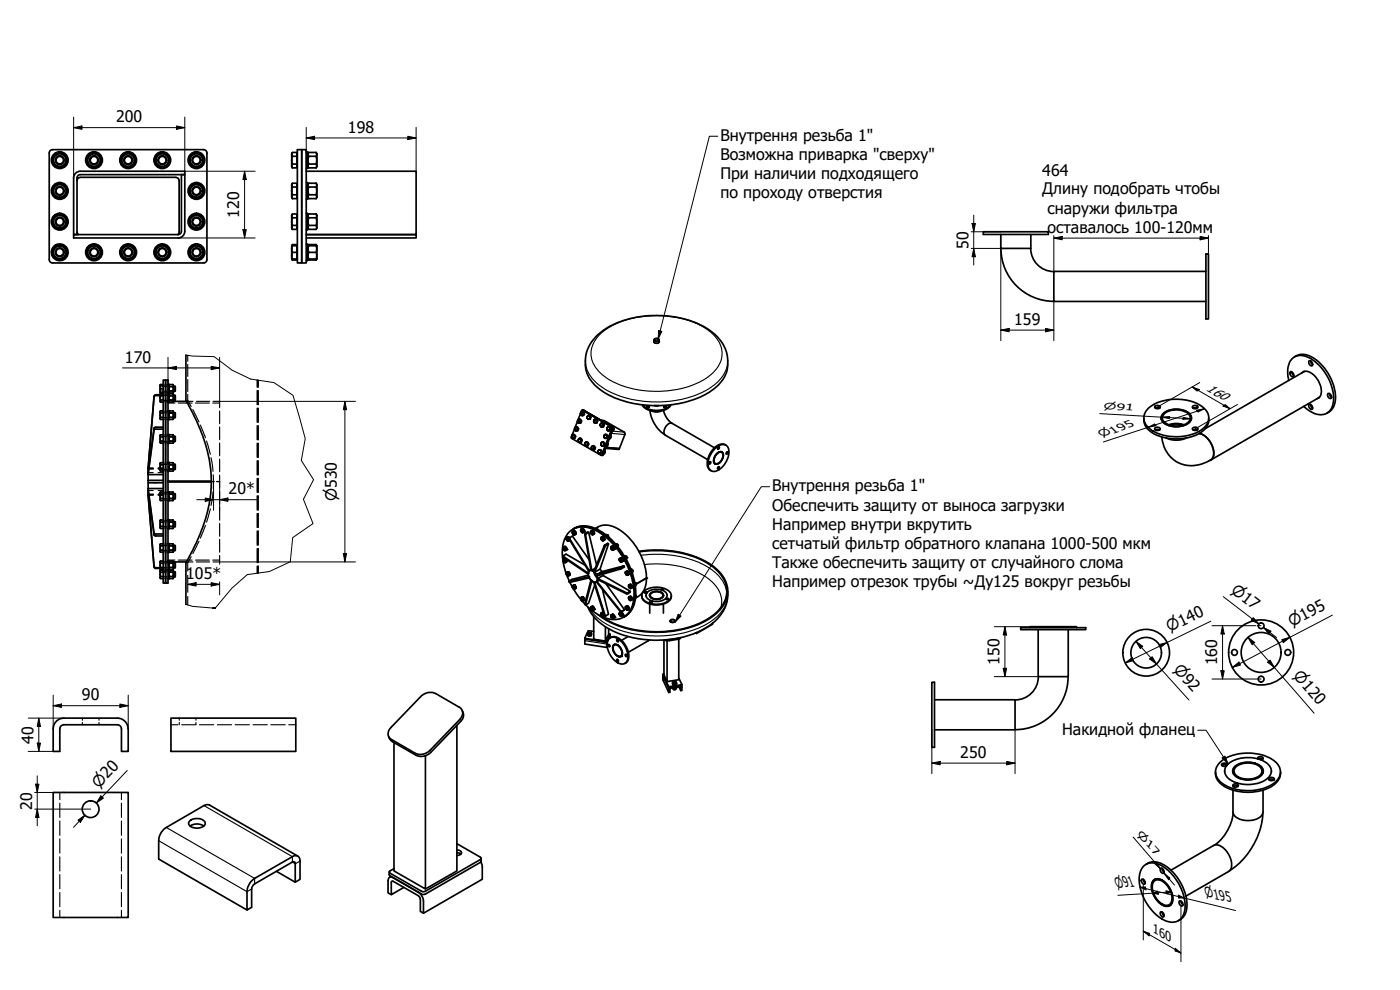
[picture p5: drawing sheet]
<svg xmlns="http://www.w3.org/2000/svg" width="420mm" height="297mm" viewBox="0 0 420 297" stroke-linecap="round" stroke-linejoin="round" font-family="sans-serif">
<defs><g id="words">
<g font-size="4.8">
<text x="34.8" y="36.7">200</text>
<text x="104.4" y="39.8">198</text>
<text x="216.2" y="42.2">Внутрення резьба 1&quot;</text>
<text x="216.2" y="48">Возможна приварка &quot;сверху&quot;</text>
<text x="216.2" y="53.7">При наличии подходящего</text>
<text x="312.8" y="52.8">464</text>
<text x="216.2" y="59.5">по проходу отверстия</text>
<text x="312.8" y="58.3">Длину подобрать чтобы</text>
<text x="71.8" y="65.3" transform="rotate(-90 71.8 65.3)">120</text>
<text x="314.3" y="64.1">снаружи фильтра</text>
<text x="314.3" y="69.8">оставалось 100-120мм</text>
<text x="290.6" y="74.7" transform="rotate(-90 290.6 74.7)">50</text>
<text x="304.4" y="97.4">159</text>
<text x="37.5" y="108.8">170</text>
<text x="68.6" y="148.3">20*</text>
<text x="231.7" y="147.4">Внутрення резьба 1&quot;</text>
<text x="231.7" y="153.2">Обеспечить защиту от выноса загрузки</text>
<text x="231.7" y="158.9">Например внутри вкрутить</text>
<text x="231.7" y="164.7">сетчатый фильтр обратного клапана 1000-500 мкм</text>
<text x="55.9" y="173.7">105*</text>
<text x="231.7" y="170.5">Также обеспечить защиту от случайного слома</text>
<text x="231.7" y="176.2">Например отрезок трубы ~Ду125 вокруг резьбы</text>
<text x="300" y="199.5" transform="rotate(-90 300 199.5)">150</text>
<text x="365.3" y="199.7" transform="rotate(-90 365.3 199.7)">160</text>
<text x="24.6" y="210.1">90</text>
<text x="318.7" y="220.5">Накидной фланец</text>
<text x="10.1" y="223.1" transform="rotate(-90 10.1 223.1)">40</text>
<text x="288.2" y="227.4">250</text>
<text x="9.6" y="242.9" transform="rotate(-90 9.6 242.9)">20</text>
</g>
<g font-size="4.6">
<text x="101.1" y="150.4" transform="rotate(-90 101.1 150.4)">⌀530</text>
<text x="369.2" y="177.6" transform="rotate(38 369.2 177.6)">⌀17</text>
<text x="351" y="189.7" transform="rotate(-26 351 189.7)">⌀140</text>
<text x="387.6" y="188.2" transform="rotate(-28 387.6 188.2)">⌀195</text>
<text x="352" y="201.1" transform="rotate(48 352 201.1)">⌀92</text>
<text x="387.9" y="202.9" transform="rotate(49 387.9 202.9)">⌀120</text>
<text x="29.6" y="236.7" transform="rotate(-47 29.6 236.7)">⌀20</text>
</g>
<text font-size="4.4" x="335.2" y="266.4" transform="rotate(-4 335.2 266.4)">⌀91</text>
<text font-size="4.2" x="361.8" y="268.9" transform="rotate(14 361.8 268.9)">⌀195</text>
<g font-size="3.9">
<text x="361.8" y="117.1" transform="rotate(30 361.8 117.1)">160</text>
<text x="346" y="279.8" transform="rotate(30 346 279.8)">160</text>
</g>
<g font-size="3.4">
<text x="336.3" y="129.3" transform="rotate(-18 336.3 129.3)">9</text>
<text x="338.6" y="128.6" transform="rotate(-18 338.6 128.6)">5</text>
</g>
<text font-size="3.2" x="330.6" y="131.2" transform="rotate(-18 330.6 131.2)">⌀ 1</text>
<text font-size="3" x="345.4" y="255.2" transform="rotate(49 345.4 255.2)">7</text>
<text font-size="2.9" x="341.3" y="250.4" transform="rotate(49 341.3 250.4)">⌀ 1</text>
<text font-size="2.8" x="337.6" y="123.1" transform="rotate(3 337.6 123.1)">1</text>
<text font-size="2.6" x="331" y="122.8" transform="rotate(3 331 122.8)">⌀ 9</text>
</g></defs>
<!-- layer: Visible Narrow (ISO) -->
<g fill="none" stroke="#000" stroke-width=".34">
<path d="M175.7 108.3a10.8 10.8 0 0 0 6.2 8.7 33.1 33.1 0 0 0 31.1-.6 10.1 10.1 0 0 0 5.4-8.1M180 100.3a25.4 25.4 0 0 1 17.4-5.6 24.5 24.5 0 0 1 16.7 5.7 7.5 7.5 0 0 1-.5 11.8 25.8 25.8 0 0 1-17.9 5.2 23.1 23.1 0 0 1-16.2-6.2 7.4 7.4 0 0 1 .5-10.9zM196.3 102.3a.67 .67 0 0 0 .2 .8 .67 .67 0 0 0 .9-.1l.5-.3-.1-.4M174.8 123.1h.5M180.6 136.4l.4 .1M183.5 130l4 .4M183.6 128.1l.4 .1M183.7 128.5h.4M183.8 129.4l3.5 .3M169.1 166.9v.3M170.8 174.4l.1 .3M170.9 161.6l-.1 .2"/>
<path d="M175.5 160.4l.2 .1M175.6 160.1l.3 .1M181.4 163.7l.2 .3M181.6 163.5l.2 .2M186.1 170.4l.2 .3M186.5 170.3l.1 .2M188 177.9v.3M188.4 177.9v.3M192.3 166.6a30.9 30.9 0 0 1 21.4 4.4 9.8 9.8 0 0 1 4.4 6.9M193.4 169.4a27.3 27.3 0 0 1 19.7 4.7 8 8 0 0 1 3.3 8.2M218.4 178.5a11 11 0 0 1-6.6 8.9 33.2 33.2 0 0 1-30.6-.6l-2.3-1.7-2.1-2.6M175.5 181.1l.2 .3"/>
<path d="M175.5 192.2l6.6 1 .1-.2M175.7 191.5v.3M181.4 184.6h.2M181.9 192.5v.2M182.2 192.4v.2M182.2 192.4v.3M183 190.8v.3M183.1 190.4v.2M183.1 191l-.1 .2M186.3 183.3l-.2 .2M186.6 183.4l-.1 .2M199.8 192v.1"/>
<path d="M200.8 191.9l.1 .3M203.5 191.5v.3M198.9 203l1.8 3.7h.3M199 202.4v.2M200.6 205.9v.2M200.9 206v.2M201.3 206.2v.3M204.1 205.8v.3M204.3 206.1h.3M204.4 205.5v.2M47.6 252.3l26.5 15.2 1.4-.8M49.9 248.3l26.5 15.3v1.6"/>
<path d="M61.2 241.7l26.6 15.3v1.6l.8 .6 1.4-.9"/>
</g>
<!-- layer: Visible (ISO) -->
<g fill="none" stroke="#000" stroke-width=".51">
<path d="M14.8 45.9v32a.99 .99 0 0 0 1 1h45.3M15.9 56.2l-.2 .9 .2 1.2M15.9 47l-.2 .8 .2 1.3M16 56.1l1.9-1.1 2 1.1v2.3l-2 1.2-1.9-1.2zM16 46.9l1.9-1.2 2 1.2v2.3l-2 1.2-1.9-1.2zM16 58.5l.6 .6 1.2 .4M16 49.3l.6 .6 1.2 .4M17.8 55l-.8 .2-1 .9M17.8 45.8l-.8 .2-1 .8M18 55l1.2 .4 .6 .7M18 45.8l1.2 .4 .6 .6M19.8 58.5l-.9 .8-.9 .2"/>
<path d="M19.8 49.3l-.9 .8-.9 .2M19.9 56.2l.3 1.3-.3 .8M19.9 47l.3 1.3-.3 .8M22.1 53.4v17h1v-17M24.1 53.2a.99 .99 0 0 0-1 1M24.1 51.4a2.01 2.01 0 0 0-2 2M24.1 52.4a.99 .99 0 0 0-1 1M24.1 51.4h31.4v1h-31.4M24.1 53.2h28.7M26.2 47l-.2 .8 .2 1.3M26.2 46.9l2-1.2 2 1.2v2.3l-2 1.2-2-1.2zM26.3 49.3l.6 .6 1.2 .4"/>
<path d="M28.1 45.8l-.8 .2-1 .8M28.3 45.8l1.2 .4 .6 .6M30.1 49.3l-.9 .8-.9 .2M30.2 47l.3 1.3-.3 .8M36.4 47l-.2 .8 .2 1.3M36.4 46.9l2-1.2 2 1.2v2.3l-2 1.2-2-1.2zM36.6 49.3l.5 .6 1.3 .4M38.4 45.8l-.9 .2-.9 .8M38.6 45.8l1.2 .4 .6 .6M40.4 49.3l-1 .8-.8 .2M40.5 47l.2 1.3-.2 .8M46.7 47l-.3 .8 .3 1.3"/>
<path d="M46.7 46.9l2-1.2 2 1.2v2.3l-2 1.2-2-1.2zM46.8 49.3l.6 .6 1.2 .4M48.6 45.8l-.8 .2-1 .8M48.8 45.8l1.2 .4 .6 .6M50.6 49.3l-1 .8-.8 .2M50.7 47l.3 1.3-.3 .8M52.8 53.2a.99 .99 0 0 1 1 1v15.3l-.5 .9M56.9 47l-.2 .8 .2 1.3M56.9 56.2l-.2 .9 .2 1.2M56.9 46.9l2-1.2 2.1 1.2v2.3l-2.1 1.2-2-1.2zM56.9 56.1l2-1.1 2.1 1.1v2.3l-2.1 1.2-2-1.2zM57 49.3l.6 .6 1.2 .4"/>
<path d="M57 58.5l.6 .6 1.2 .4M58.8 45.8l-.8 .2-1 .8M58.8 55l-.8 .2-1 .9M59.1 45.8l1.2 .4 .6 .6M59.1 55l1.2 .4 .6 .7M60.9 49.3l-1 .8-.8 .2M60.9 58.5l-1 .8-.8 .2M61 47l.2 1.3-.2 .8M61 56.2l.2 1.3-.2 .8M61.1 44.9a.99 .99 0 0 1 1 1M61.1 44.9h-45.3a.99 .99 0 0 0-1 1M62.1 45.9v32a.99 .99 0 0 1-1 1"/>
<path d="M87.8 56.1l-.3 1.2 .3 1.1M87.8 58.4l-.3 .6 .3 .6M87.8 55l-.3 .5 .3 .6M87.8 56.1h1.3v-1.1h-1.3l-.3 .3v4l.3 .3M87.8 46.9l-.3 1.1 .3 1.2M87.8 49.2l-.3 .6 .3 .6M87.8 45.7l-.3 .6 .3 .6M87.8 46.9h1.3v-1.2h-1.3l-.3 .3v4.1l.3 .3M89.1 56.1v2.3h-1.3M89.1 58.4v1.2h-1.3M89.1 46.9v2.3h-1.3M89.1 49.2v1.2h-1.3"/>
<path d="M89.1 55.4h.1M89.1 59.2h.1M89.1 46.2h.1M89.1 49.9h.1M89.2 44.9v34h1.4v-34h1.3v34h-1.3v-34zM91.9 51.4h33v19h-33h33v1h-33M91.9 54.8l.5 .2v4.5l-.5 .3M91.9 45.5l.5 .3v4.5l-.5 .2M92.2 45.5v5M92.2 54.8v5M92.4 59.2l.2 .4M92.4 49.9l.2 .5"/>
<path d="M92.6 55l-.1 .4 .1 .7-.1 3 .1 .5M92.6 45.7l-.1 .5 .1 .7-.1 3 .1 .5M92.6 55l-.2 .4M92.6 55h2.3M92.6 56.1h2.3M92.6 58.4h2.3M92.6 59.6h2.3M92.6 45.7l-.2 .5M92.6 45.7h2.3M92.6 46.9h2.3M92.6 49.2h2.3M92.6 50.4h2.3"/>
<path d="M94.9 55l.1 .4-.1 .7 .1 3-.1 .5M94.9 45.7l.1 .5-.1 .7 .1 3-.1 .5M94.9 45.7l.2 .5v3.7l-.2 .5M94.9 55l.2 .4v3.8l-.2 .4M15.7 75.8l.2 .8 .8 1M15.9 65.5l-.2 .8 .2 1.3M16 65.3l1.9-1.1 2 1.1v2.3l-2 1.2-1.9-1.2zM16 67.7l.6 .7 1.2 .4M16.7 73.8l-.6 .6-.4 1.2M16.8 73.7h2.3l1.2 2-1.2 2h-2.3l-1.2-2zM16.9 77.7l.8 .3 1.3-.3M16.9 73.7l1.2-.3 .9 .3"/>
<path d="M17.8 64.3l-.8 .2-1 .8M18 64.3l1.2 .4 .6 .6M19.2 73.8l.8 1 .2 .8M19.8 67.7l-.9 .9-.9 .2M19.9 65.5l.3 1.2-.3 .9M20.2 75.8l-.4 1.2-.6 .6M23.1 69.6l.5 .8M26.2 74.7l-.2 .8 .2 1.2M26.2 74.6l2-1.2 2 1.2v2.3l-2 1.1-2-1.1zM26.3 76.9l.6 .6 1.2 .5M28.1 73.4l-.8 .2-1 .9M28.3 73.4l1.2 .5 .6 .6"/>
<path d="M30.1 76.9l-.9 .9-.9 .2M30.2 74.7l.3 1.2-.3 .8M36.4 74.7l-.2 .8 .2 1.2M36.4 74.6l2-1.2 2 1.2v2.3l-2 1.1-2-1.1zM36.6 76.9l.5 .6 1.3 .5M38.4 73.4l-.9 .2-.9 .9M38.6 73.4l1.2 .5 .6 .6M40.4 76.9l-1 .9-.8 .2M40.5 74.7l.2 1.2-.2 .8M46.7 74.7l-.3 .8 .3 1.2M46.7 74.6l2-1.2 2 1.2v2.3l-2 1.1-2-1.1zM46.8 76.9l.6 .6 1.2 .5"/>
<path d="M48.6 73.4l-.8 .2-1 .9M48.8 73.4l1.2 .5 .6 .6M50.6 76.9l-1 .9-.8 .2M50.7 74.7l.3 1.2-.3 .8M53.4 70.4a1 1 0 0 0 1-1v-17h1.1v17a2.01 2.01 0 0 1-2.1 2M53.5 70.4h-31.4v1h31.4M56.9 74.7l-.2 .8 .2 1.2M56.9 65.5l-.2 .8 .2 1.3M56.9 74.6l2-1.2 2.1 1.2v2.3l-2.1 1.1-2-1.1zM56.9 65.3l2-1.1 2.1 1.1v2.3l-2.1 1.2-2-1.2zM57 76.9l.6 .6 1.2 .5M57 67.7l.6 .7 1.2 .4"/>
<path d="M58.8 73.4l-.8 .2-1 .9M58.8 64.3l-.8 .2-1 .8M59.1 73.4l1.2 .5 .6 .6M59.1 64.3l1.2 .4 .6 .6M60.9 76.9l-1 .9-.8 .2M60.9 67.7l-1 .9-.8 .2M61 74.7l.2 1.2-.2 .8M61 65.5l.2 1.2-.2 .9M87.5 76.7l.3 1M87.5 76.7v1h.3M87.5 74.7l.3 1-.3 1M87.5 74.7v2"/>
<path d="M87.6 77.7l.2 .3zM87.8 73.7l-.3 1M87.8 73.7h-.3v1M87.8 75.7h1.3v2h-1.3M87.8 73.7h1.3v2M87.8 73.4l-.2 .3 .2-.3h1.3v.3M87.8 65.3l-.3 1.2 .3 1.1M87.8 67.6l-.3 .6 .3 .6M87.8 64.2l-.3 .6 .3 .5M87.8 65.3h1.3v-1.1h-1.3l-.3 .3v4l.3 .3M89.1 77.7v.3h-1.3M89.1 65.3v2.3h-1.3"/>
<path d="M89.1 67.6v1.2h-1.3M89.1 73.9h.1M89.1 77.6h.1M89.1 64.6h.1M89.1 68.4h.1M91.9 73.2l.5 .3v4.5l-.5 .2M91.9 64l.5 .2v4.5l-.5 .3M92.2 64v5M92.2 73.2v5M92.4 77.6l.1 .1M92.4 68.4l.2 .4M92.5 73.7h2.5"/>
<path d="M92.5 77.7h2.5M92.5 73.7l-.1 .2M92.5 77.7l.1 .3M92.6 73.7l-.1 .8 .1 3.2M92.6 73.4l-.1 .3M92.6 64.2l-.1 .4 .1 .7-.1 3.1 .1 .4M92.6 75.7h2.3M92.6 73.4h2.3M92.6 78h2.3M92.6 64.2l-.2 .4M92.6 64.2h2.3M92.6 65.3h2.3"/>
<path d="M92.6 67.6h2.3M92.6 68.8h2.3M94.9 73.7l.1 .8-.1 3.2M94.9 73.4l.1 .3M94.9 64.2l.1 .4-.1 .7 .1 3.1-.1 .4M94.9 64.2l.2 .4v3.8l-.2 .4M95 77.7l-.1 .3M95 73.7v4M295.1 69.5h19.5v.8h-19.5zM300.4 70.3v4.2h9v-4.2M300.4 74.5a15.9 15.9 0 0 0 15.9 15.9M309.3 74.5a7 7 0 0 0 7 7"/>
<path d="M361.9 76.2h.8v19.5h-.8zM361.9 81.4h-45.6v9.1h45.6M48.1 118.7h-1.5l-.4 .3-1.8 21.7v-.2M48.1 118.4h-1.3l-.6 .4-1.8 21.7M48.1 118.4l.1 1.6M48.2 115.6v2.2M48.2 115.6v1.1M48.2 116.7v1.1M48.2 115.4l-.1 .2zM48.2 117.9l-.1-.1 .1 .1h.8M48.2 118.1l-.1 .3M48.2 118.1l-.1 2.4 .1 .1h.8"/>
<path d="M48.2 116.7h.8M48.2 115.6h.8M48.2 117.8h.8M48.2 115.4h.8M48.2 118.1h.8M48.2 118.8h.8M49 114h.7v60.9h-.7zM49.7 114h.7v60.9h-.7zM50.4 115.3h.3v5.5h-.3M50.4 118h.3M50.7 117.7l.1 .2M50.8 115.4v2.5"/>
<path d="M50.8 118.1v2.5M50.8 115.4h1.1M50.8 118.1h1.1M50.8 118.8h1.1M50.8 115.4l-.1 .2M50.8 116h1.1M50.8 117.3h1.1M50.8 117.9h1.1M50.8 118.1l-.1 .2M51.9 115.4v2.5M51.9 118.1v2.5M51.9 115.4l.2 .2v2.1l-.2 .2"/>
<path d="M51.9 118.1l.2 .2v2.1M52.1 115.9h.4M52.1 117.4h.4M52.1 118.6h.4M52.5 115.9v1.5M52.5 118.6v1.5M55.8 106.5v13.7l3 5.6 1.7 4.1a38.9 38.9 0 0 1-1.4 32.6l-3.3 6.3v12.5M178.9 101a26.1 26.1 0 0 1 19.1-6.3h.5a24.2 24.2 0 0 1 17.2 6.8 10.3 10.3 0 0 1 2.7 6.8v1.1a11 11 0 0 1-6.7 8.9 33.5 33.5 0 0 1-30.2-.5 10.5 10.5 0 0 1-5.8-8.4v-1.1a10.6 10.6 0 0 1 3.2-7.3zM196.3 102v.6a.89 .89 0 0 0 1.5 0v-.6M196.3 101.8a.75 .75 0 0 1 .8-.3 .75 .75 0 0 1 .6 .7 .85 .85 0 0 1-1.4-.4zM196.4 101.8a.69 .69 0 0 1 .7-.2 .69 .69 0 0 1 .6 .6 .75 .75 0 0 1-1.3-.4zM386.8 114.1a6.4 6.4 0 0 1 1.6-7 5.6 5.6 0 0 1 6.4 1.5 14.3 14.3 0 0 1 5.2 12.6 3.9 3.9 0 0 1-6.1 2.6l-2.6-1.9"/>
<path d="M387.1 111.7a.85 .85 0 0 1 1 .3 .85 .85 0 0 1-.1 1.1l-.7-.5zM387.6 111.6l.7 1.1M388.5 107.1a5.3 5.3 0 0 1 6.5 .9 14.6 14.6 0 0 1 5.6 12.8 4.4 4.4 0 0 1-2.4 3.2M390.8 111.8a2.73 2.73 0 0 1 3.7 .9 5.6 5.6 0 0 1 1.6 6.4l-.8 .5M391.4 111.4l-.1 .1M391.5 111.4l-29.8 17.2M392.8 108.4a.87 .87 0 0 1 1 .4 .87 .87 0 0 1-.1 1l-.8-.5zM393.3 108.3l.3 .8 .4 .3M395.8 119.3h.1M395.9 119.2l-32.6 18.8M398.5 118.1a.86 .86 0 0 1 .9 .5 .86 .86 0 0 1-.1 1l-.6-.4zM399 118.1l.2 .6 .4 .5"/>
<path d="M48.2 120v.6M48.2 123.3v1.9M48.2 125.2v.6M48.2 123.3l-.1 2.4 .1 .1h.8M48.2 130.5v1.8M48.2 132.3v.7M48.2 130.5l-.1 2.3 .1 .2h.8M48.2 138.8v1.9M48.2 138.8l-.1 2.4 .1 .1h.8M48.2 120h.8M48.2 125.2h.8M48.2 123.3h.8"/>
<path d="M48.2 123.9h.8M48.2 132.3h.8M48.2 130.5h.8M48.2 131.1h.8M48.2 138.8h.8M48.2 139.5h.8M49 128.8h-2.4l-.4 .2-1.8 13.4v-.6M49 128.2h-2.4l-.4 .2-1.8 13.4M50.4 123.2h.3v2.7h-.3M50.4 130.3h.3v2.8h-.3M50.4 138.7h.3v2.8h-.3M50.7 120.4l.1 .2"/>
<path d="M50.7 125.6l.1 .2M50.7 132.7l.1 .3M50.8 123.3v2.5M50.8 130.5v2.5M50.8 138.8v2.5M50.8 120h1.1M50.8 125.2h1.1M50.8 123.3h1.1M50.8 123.9h1.1M50.8 132.3h1.1M50.8 130.5h1.1M50.8 131.1h1.1"/>
<path d="M50.8 138.8h1.1M50.8 139.5h1.1M50.8 120.6h1.1M50.8 123.3l-.1 .3M50.8 125.8h1.1M50.8 130.5l-.1 .2M50.8 133h1.1M50.8 138.8l-.1 .3M51.9 123.3v2.5M51.9 130.5v2.5M51.9 138.8v2.5M51.9 123.3l.2 .3v2l-.2 .2"/>
<path d="M51.9 130.5l.2 .2v2l-.2 .3M51.9 138.8l.2 .3v2l-.2 .2M52.1 131h.4M52.1 120.4h3.8M52.1 120.1h.4M52.1 123.9h.4M52.1 125.3h.4M52.1 132.4h.4M52.1 139.3h.4M52.1 120.4l-.2 .2M52.5 123.9v1.4M52.5 131v1.4"/>
<path d="M52.5 139.3v1.5M171.6 130.7v.6zM171.6 131.3l.4 .2zM171.7 130.5l.3-.1-.4 .3zM172 130.4h.3v.2zM172.1 131.5l.3-.3zM172.3 130.4l.5 .5-.2 .6M172.3 131.5h.3h-.8M172.3 130.6l.1 .6zM172.5 128.6l-.8 1.9M172.5 128.4v.6zM172.5 129l.4 .2h-.2z"/>
<path d="M172.5 130.9h.3M172.6 128.2l.2-.1-.3 .3zM172.8 128.1h.3l.1 .2zM172.9 129.2l.4-.3-.1 .3zM173.1 128.1l.6 .5-.3 .6M173.2 129.2h.2h-.7M173.2 128.3l.1 .6zM173.4 126.3l-.8 2M173.4 126.1v.6zM173.4 128.6h.3M173.4 126.7l.4 .2h-.2zM173.5 125.8h.2l-.3 .3z"/>
<path d="M173.6 131.9v.5zM173.6 132.4l.4 .2zM173.7 131.6h.2l-.3 .3zM173.7 125.8h.3l.2 .3zM173.8 126.9l.4-.3-.1 .3zM173.9 131.6l.3-.1 .1 .3zM174 132.6l.4-.3-.1 .3zM174 125.8l.5 .5-.2 .6M174.1 126.9h.2h-.7M174.2 126.1v.5zM174.2 124.1l.3 .5zM174.2 123.8l.2-.2-.2 .5z"/>
<path d="M174.2 131.5l.5 .6-.2 .5M174.2 124l-.7 2M174.3 132.6h.2l-.7 .1M174.3 126.3h.2M174.3 123.7l.5-.7 8.9 5.3-3.1 8.1-.3 .2-8.8-5.1 .1-.6M174.3 131.8l.1 .5zM174.4 123.6h.5zM174.5 124.6l.4-.1zM174.5 132l.2 .1M174.7 123.5l.6 .2h-.2M174.8 123l.2 .1M174.9 123.6l.2 .1v.3z"/>
<path d="M175 123.1l8.9 5.2-3.3 8.3M175 123.1l9.1 5.1-3.1 8.3-.4 .1M175.1 124l-.2 .5zM175.3 123.7l.1 .7-.3-.1M175.4 124.4l-.4 .3h-.3M175.6 133v.5zM175.6 133.5l.4 .3zM175.7 132.8l.2-.1-.3 .3zM175.9 132.7h.3l.1 .2zM176 133.8l.3-.3v.3zM176.2 132.7h.2l.3 .5-.2 .6M176.3 125v.5z"/>
<path d="M176.3 125.5l.4 .3zM176.3 133.8h.2h-.7M176.3 132.9l.2 .3-.2 .3zM176.4 124.7h.2l-.3 .3zM176.5 133.2h.2M176.6 124.7h.3l.1 .2zM176.7 125.8l.3-.3zM176.9 124.7h.2l.3 .5-.2 .6M177 125.7l.2 .1h-.8M177 124.9v.6zM177.2 125.2h.2M177.5 134.1l.1 .6z"/>
<path d="M177.6 134.7l.4 .2zM177.6 133.9l.3-.1-.4 .3zM177.9 133.8h.3l.1 .3zM178 134.9l.3-.3-.1 .3zM178.2 133.8l.5 .6-.2 .5M178.2 126.1l.1 .6zM178.2 134.9h.3h-.7M178.3 126.7l.3 .2zM178.3 134.1l.2 .2-.2 .3zM178.4 125.8h.2l-.4 .3zM178.5 134.3l.2 .1M178.6 125.8l.4 .3z"/>
<path d="M178.6 126.9l.4-.3-.1 .3zM178.9 125.8h.2l.3 .5-.2 .6M178.9 126.9h.3h-.8M179 126.1v.5zM179.2 126.3h.2M179.5 135.3v.5zM179.5 135.8l.4 .2zM179.6 135.1l.3-.1-.4 .3zM179.9 135l.3-.1 .1 .3zM179.9 136l.4-.3-.1 .3zM180.2 134.9l.5 .6-.3 .5M180.2 127.3l.1 .5z"/>
<path d="M180.2 136h.2l-.7 .1M180.3 127.8l.3 .2zM180.3 135.2v.5zM180.3 127l.3-.1-.4 .4zM180.4 136.6h.2M180.4 133v.5zM180.4 133.5l.4 .3zM180.4 135.5h.3M180.5 126.1l.8 .1 6.1 3.5 .2 .4-1.7 4.5-4-.3 4 .3-.1 .3-4-.4M180.6 126.9h.2l.2 .3zM180.6 132.7h.2l-.4 .3zM180.6 128l.4-.3z"/>
<path d="M180.8 132.7h.3v.2zM180.8 133.8l.4-.3-.1 .3zM180.8 126.9l.6 .6-.3 .5M180.9 128h.2l-.7 .1M181 127.2l.1 .3-.1 .2zM181.1 132.7l.5 .5-.3 .6M181.1 133.8h.2h-.7M181.1 132.9l.1 .6zM181.1 127.5h.3M181.2 136.1h.2M181.3 130.7v.6zM181.3 131.3l.4 .2z"/>
<path d="M181.3 133.2h.3M181.4 135.5l.2 .1M181.4 130.4h.3l-.4 .3zM181.5 135.3a.6 .6 0 0 1-.4 .9M181.7 130.4h.2l.1 .2zM181.7 131.5l.4-.3zM181.9 130.4l.6 .5-.3 .6M182 131.4l.2 .1h-.7M182 130.6l.1 .6zM182.1 133.8h.2M182.2 128.4v.6zM182.2 129l.4 .2z"/>
<path d="M182.2 130.9h.3M182.3 133.3h.2M182.3 128.1h.2l-.3 .3zM182.4 133a.6 .6 0 0 1-.4 .9M182.5 128.1h.3l.1 .2zM182.6 129.2l.4-.4-.1 .3zM182.8 128.1l.5 .5-.2 .6M182.9 129.1l.2 .1h-.7M182.9 128.3l.1 .5zM183 131.5l.2 .1M183.1 128.6h.2M183.2 131h.2"/>
<path d="M183.3 130.7a.62 .62 0 0 1-.4 .9M183.9 129.2l.2 .1M184.1 128.7h.2M184.1 128.3a.64 .64 0 0 1-.3 1M192.7 121.4a5.5 5.5 0 0 0 6.5 1.7l1.6-.9 .5-.8M192.9 121.5a6 6 0 0 0 8.3 0M194.2 122.2a.3 .3 0 0 1 .3-.4 .3 .3 0 0 1 .2 .4h-.5h.6M195.1 123.2a10.1 10.1 0 0 0 4.5 7.3M195.7 123.3a3.3 3.3 0 0 0 2.7 0M196.4 121.7h1.3M196.5 121.7h1.1M199.1 123.1l1.1 2.4 1.4 1.4"/>
<path d="M199.3 122.2h.6a.31 .31 0 0 1-.5 .2 .31 .31 0 0 1-.1-.5 .31 .31 0 0 1 .5 0l.2 .1-.1 .2M213.1 138.5l-.2 .5a.3 .3 0 0 1 .1-.4 .3 .3 0 0 1 .4 .1 .3 .3 0 0 1-.3 .4h-.3M214.4 134.4l-12.7-7.4a2.4 2.4 0 0 0-2.4 2.6l.4 1 12.7 7.3M214.5 139.1l.1 .1M214.5 134.6a2.59 2.59 0 0 1 3.7-.7 5.1 5.1 0 0 1-1.2 6 2.91 2.91 0 0 1-3.8 1.2 4.5 4.5 0 0 1 .5-5.4zM215 136.3a1.15 1.15 0 0 1 1-.8 1.15 1.15 0 0 1 1 .6 2.61 2.61 0 0 1-2.4 3.1 2.07 2.07 0 0 1 .4-2.9zM215 136.3a1.12 1.12 0 0 1 1-.8 1.12 1.12 0 0 1 1 .7 2.65 2.65 0 0 1-2.3 3 2.05 2.05 0 0 1 .3-2.9zM215.1 136.3a1 1 0 0 1 .9-.7 1 1 0 0 1 1 .8 2.43 2.43 0 0 1-2.2 2.7 1.84 1.84 0 0 1 .3-2.8zM215.6 134.1a.29 .29 0 0 1 .2 .4 .29 .29 0 0 1-.5 0l.3-.4-.3 .5M216.5 135.5l.2 .1M216.5 135.5v.1M217.8 133.5a3.1 3.1 0 0 0-4 1.6 5 5 0 0 0-1 5.7l.6 .5"/>
<path d="M218.1 135.7a.3 .3 0 0 1 .5 .1 .3 .3 0 0 1-.4 .4h-.3zM218.2 135.6l-.3 .5M343.3 125.4a5.5 5.5 0 0 0 4.5 5.4 14.4 14.4 0 0 0 13.5-1.7 4.2 4.2 0 0 0 1.5-3.7M344.7 122.5a14.3 14.3 0 0 1 16.6-.1 3.9 3.9 0 0 1-.9 6.7 14.5 14.5 0 0 1-15.5-.5 3.8 3.8 0 0 1-.2-6.1zM346.5 128.5l1.1-.3a.52 .52 0 0 1 .6 .6 .52 .52 0 0 1-.8 .3 .65 .65 0 0 1-.9-.6zM346.8 121.8l.6-.1a.56 .56 0 0 1 .8 .5 .56 .56 0 0 1-.8 .4h-.2a.48 .48 0 0 1-.6-.2 .48 .48 0 0 1 .2-.6zM346.8 122.5l.6-.2 .6 .2M346.8 129h1.2M348.5 125.4v.4M349 124.1a6.4 6.4 0 0 1 8.2 .3 1.94 1.94 0 0 1-1.3 3 6.5 6.5 0 0 1-7-.9 1.75 1.75 0 0 1 .1-2.4zM349.2 124a6.4 6.4 0 0 1 8 .4 2.05 2.05 0 0 1-1.4 3.1 6.2 6.2 0 0 1-7-1.2 1.64 1.64 0 0 1 .4-2.3zM349.5 124.1a5.8 5.8 0 0 1 7.5 .5 2.03 2.03 0 0 1-1.7 2.9 5.9 5.9 0 0 1-6.3-1.4 1.57 1.57 0 0 1 .5-2z"/>
<path d="M350 131.4a7.1 7.1 0 0 0 6.1 0M350.8 127.5l1.8-.4 2.7 .4M351 127.5l1.5-.3 2.5 .3M357.5 125.7h.1M357.5 125.4v.4M357.9 121.9l.9-.2a.53 .53 0 0 1 .7 .4 .53 .53 0 0 1-.6 .5 .66 .66 0 0 1-.7 0 .66 .66 0 0 1-.3-.7zM357.9 128.5l.7-.3a.59 .59 0 0 1 .9 .5 .59 .59 0 0 1-.9 .4 .51 .51 0 0 1-.6-.1 .51 .51 0 0 1-.1-.5zM358.1 129h1.2M358.1 122.5l.6-.2 .6 .2M359.8 130.1a6.1 6.1 0 0 1 4.2 7.2 8.1 8.1 0 0 1-5.7 2.4 8.9 8.9 0 0 1-9.6-8.6M359.9 130.1a6 6 0 0 1 4 7.3l-.9 .8M392.9 121.4a.84 .84 0 0 1 .9 .4 .84 .84 0 0 1-.2 1l-.6-.4z"/>
<path d="M393.3 121.4l.2 .6 .5 .5M44.4 140.4v.1M44.4 147.2l1.8 23 .4 .3h1.5M44.4 144.9v2.3l1.8 13.4 .4 .2h2.4M44.4 144.1h4.6M44.4 144.1v.8h4.6M44.4 148.5v.1M44.6 148.3l1.6 21.7 .6 .3h1.3M44.6 140.7l-.2 1.1M48.2 140.7v.6M48.2 147.6v1.9M48.2 149.5v.7"/>
<path d="M48.2 147.6l-.1 2.4 .1 .2h.8M48.2 156v1.9M48.2 157.9v.7M48.2 156l-.1 2.4 .1 .2h.8M48.2 140.7h.8M48.2 149.5h.8M48.2 147.6h.8M48.2 148.3h.8M48.2 157.9h.8M48.2 156h.8M48.2 156.7h.8M49 146.6h-4.6l1.8 13.4 .4 .2h2.4"/>
<path d="M49 142.4h-4.6v1.7M50.4 144.5h13h-13M50.4 147.6h.3v2.7h-.3M50.4 155.9h.3v2.8h-.3M50.4 144.5h13M50.7 141.1l.1 .2M50.7 149.9l.1 .3M50.7 158.3l.1 .3M50.8 147.6v2.6M50.8 156v2.6M50.8 140.7h1.1M50.8 149.5h1.1"/>
<path d="M50.8 147.6h1.1M50.8 148.3h1.1M50.8 157.9h1.1M50.8 156h1.1M50.8 156.7h1.1M50.8 141.3h1.1M50.8 147.6l-.1 .3M50.8 150.2h1.1M50.8 156l-.1 .3M50.8 158.6h1.1M51.9 147.6v2.6M51.9 156v2.6"/>
<path d="M51.9 147.6l.2 .3v2l-.2 .3M51.9 156l.2 .3v2l-.2 .3M52.1 140.8h.4M52.1 148.2h.4M52.1 149.6h.4M52.1 156.6h.4M52.1 158h.4M52.5 148.2v1.4M52.5 156.6v1.4M171.8 159.5l.7-.2 .3 .5v.5l-.2 .1M171.8 159.5h.2a.61 .61 0 0 0-.1 .7 .61 .61 0 0 0 .7 .2v-.2a.41 .41 0 0 1-.6 .2 .41 .41 0 0 1-.2-.5zM172 159.5l.3 .2z"/>
<path d="M172.1 159.3h.3M172.2 158.7a8.1 8.1 0 0 1 8.4 1.2 23.2 23.2 0 0 1 9.8 20.1 6.9 6.9 0 0 1-3 5M172.2 158.7a7.9 7.9 0 0 1 8.7 1.1 23.6 23.6 0 0 1 9.9 19.3 7 7 0 0 1-3.4 5.9M172.2 158.7l-.3 .1M172.3 159.7l.3 .5zM172.3 159.2v.1M172.5 159.3l-.3 .2M172.5 159.3l.3 .4M172.8 159.8v.4M172.8 159.8l-.2 .1M172.8 160h.1M174.3 158.8l.7-.2 .4 .5v.5l-.3 .2"/>
<path d="M174.3 158.8v.5a.38 .38 0 0 0 .3 .5 .38 .38 0 0 0 .4-.3 .35 .35 0 0 1-.4 .3 .35 .35 0 0 1-.2-.4l-.1-.4 .2-.2zM174.5 158.8l.4 .2zM174.8 158.6h.1M174.9 159l.1 .5zM175 158.6l-.3 .1M175 158.6l-.3 .2M175 158.7l.3 .3M175.4 159.2v.3M175.4 159.1l-.3 .1M175.4 159.3h.1M176.7 159.7l2.3 9.8M177.3 159.4l.7-.2 .4 .5v.5l-.3 .2"/>
<path d="M177.3 159.4h.2a.52 .52 0 0 0-.1 .7 .52 .52 0 0 0 .7 .2l-.1-.2a.35 .35 0 0 1-.4 .3 .35 .35 0 0 1-.3-.4zM177.5 159.4l.3 .2zM177.8 159.6l.2 .5zM177.8 159.2h.1M177.9 159.2h-.3M178 159.2l-.3 .2M178 159.3l.3 .3M178.1 159.8h.3v.3M178.4 159.9h.1M178.7 158.6l.8-.5a6.6 6.6 0 0 1 7.2 1.4 19.1 19.1 0 0 1 7.3 13.9l-3.1 1.9M178.8 158.6l.4 .2M179 158.6l-.1 .1"/>
<path d="M179.1 158.7l.3 .2M179.2 158.7l.2 .2M215.4 140.2a.28 .28 0 0 1 .5-.1 .28 .28 0 0 1-.2 .5h-.4zM215.6 140.1l-.3 .4M48.2 163.2v1.8M48.2 165v.7M48.2 163.2l-.1 2.3 .1 .2h.8M48.2 168.3v2M48.2 170.3v.6M48.2 168.3l-.1 2.4 .1 .2h.8M48.2 171.1v1.9M48.2 173v.6"/>
<path d="M48.2 171.1l-.1 2.3 .1 .2h.8M48.2 165h.8M48.2 163.2h.8M48.2 163.8h.8M48.2 170.3h.8M48.2 168.3h.8M48.2 169h.8M48.2 173h.8M48.2 171.1h.8M48.2 171.7h.8M50.4 163.1h.3v2.7h-.3M50.4 168.3h.3v2.7h-.3"/>
<path d="M50.7 171v2.7h-.3M50.7 165.5l.1 .2M50.7 170.6l.1 .3M50.7 173.3l.1 .3M50.8 163.2v2.5M50.8 168.3v2.6M50.8 171.1v2.5M50.8 170.9h1.1M50.8 165h1.1M50.8 163.2h1.1M50.8 163.8h1.1M50.8 170.3h1.1"/>
<path d="M50.8 168.3h1.1M50.8 169h1.1M50.8 173h1.1M50.8 171.1h1.1M50.8 171.7h1.1M50.8 163.2l-.1 .2M50.8 165.7h1.1M50.8 168.3l-.1 .3M50.8 171.1l-.1 .2M50.8 173.6h1.1M51.9 163.2v2.5M51.9 168.3v2.6"/>
<path d="M51.9 171.1v2.5M51.9 163.2l.2 .2v2.1l-.2 .2M51.9 171.1l.2 .2v2l-.2 .3M51.9 168.3l.2 .3M52.1 170.3h.4M52.1 168.6h3.8M52.1 163.7h.4M52.1 165.2h.4M52.1 168.9h.4M52.1 171.6h.4M52.1 173h.4M52.1 168.6v2l-.2 .3"/>
<path d="M52.5 163.7v1.5M52.5 168.9v1.4M52.5 171.6v1.4M169 166.8l.1 .4 7.4 5v-.3l-7.5-5.1 .9-.5 5.7 3.3M169 167.8h.2a.52 .52 0 0 0-.1 .7 .52 .52 0 0 0 .7 .1v-.1a.5 .5 0 0 1-.7 .1 .5 .5 0 0 1-.1-.7zM169 164.2l.7-.2 .4 .5v.5l-.3 .2M169 164.2h.2a.52 .52 0 0 0-.1 .7 .52 .52 0 0 0 .7 .1v-.1a.5 .5 0 0 1-.7 .1 .5 .5 0 0 1-.1-.7zM169.2 167.8l.3 .2zM169.2 164.2l.3 .2zM169.3 164h.3l-.2 .2M169.4 167.8l.2-.2-.6 .2M169.5 168l.3 .5z"/>
<path d="M169.5 164.4l.3 .5zM169.5 164h.1M169.5 167.6h.1M169.6 167.6h-.3M169.7 164.1l.3 .3M169.8 167.7l.3 .4v.5l-.3 .2M169.8 167.8l.2 .2M169.9 172.1a13.4 13.4 0 0 1 .3-11.8 6.2 6.2 0 0 1 8.1-1.4 22.8 22.8 0 0 1 11.9 20.7 6 6 0 0 1-6.6 6.3 14.4 14.4 0 0 1-8-4.6M170 171.8l.6-.2 .4 .5v.5l-.3 .1M170 171.8h.1a.52 .52 0 0 0 0 .7 .52 .52 0 0 0 .6 .1v-.1a.35 .35 0 0 1-.4 .3 .35 .35 0 0 1-.3-.4zM170 161.3l.6-.2 .3 .3M170 161.3v.5a.39 .39 0 0 0 .2 .5 .39 .39 0 0 0 .5-.2 .38 .38 0 0 1-.5 .2 .38 .38 0 0 1-.2-.4l.1-.6z"/>
<path d="M170.1 164.5v.4M170.1 168.1v.4M170.1 172.5l.8 1.8M170.1 168.1l-.3 .1M170.1 168.3h.1M170.1 164.5l-.3 .1M170.1 164.7h.1M170.1 171.8l.4 .2zM170.1 161.3h.2l.2 .3zM170.3 161.1h.3M170.3 171.6h.3l-.3 .1M170.5 172l.2 .5z"/>
<path d="M170.5 161.6l.2 .4zM170.5 161.1h.1M170.5 171.6h.1M170.6 161.1l-.3 .2M170.7 161.2l.2 .2M170.7 171.6l.3 .4M170.8 174.4l.1 .3M170.8 161.7l-.1 .1M170.9 174.3l5.8-1.3 .1 .4-5.9 1.3M170.9 174.7h.1M171 161.4l-.2 .3 5.9 9.6M171 172.1v.4"/>
<path d="M171 174.7l.8 1.5M171 172.3h.1M171 172.1l-.3 .1M171 162.1l-.3 .2M171.8 175.8l.7-.3 .3 .5v.6l-.2 .1M171.8 175.8h.2a.59 .59 0 0 0-.1 .7 .59 .59 0 0 0 .7 .2v-.2a.53 .53 0 0 1-.8 0 .53 .53 0 0 1 0-.7zM172 175.8l.3 .2zM172 176.6l2.4 3.4M172.3 176l.3 .2v.3zM172.4 175.5l-.3 .1M172.5 175.5l-.3 .2M172.5 175.6l.3 .4"/>
<path d="M172.8 176.1v.4M172.8 160.2h.1M172.8 176.4h.1M172.8 176l-.2 .2M172.9 176.2l-.1 .1M174.3 179.3l.7-.2 .4 .5v.5l-.3 .2M174.3 179.3v.5a.44 .44 0 0 0 .3 .4 .44 .44 0 0 0 .4 0v-.1a.38 .38 0 0 1-.4 .2 .38 .38 0 0 1-.3-.4l.2-.6zM174.5 179.3l.4 .2zM174.7 179.1h.3M174.9 179.5l.1 .5zM174.9 179.1h-.1M175 179.1l-.3 .2"/>
<path d="M175 179.2l.3 .3M175.1 179.8l.3-.2v.4M175.4 179.8h.1M175.6 160.1l1.1-.4-.9 .5-.1 .3 1.9 10.6h-.3l-1.8-10.7zM176.5 172.6l-4.8 1.2-.8 .5M176.8 171.4a1.92 1.92 0 0 1 2.4 1.9 .98 .98 0 0 1-.5 1.3 .98 .98 0 0 1-1.3-.5 2.2 2.2 0 0 1-.6-2.7zM176.8 171.2a2.36 2.36 0 0 1 2.6 2.4 1 1 0 0 1-.7 1.2 1 1 0 0 1-1.2-.6 2.34 2.34 0 0 1-.7-3zM176.8 168l-5-7.1-.8 .4-.1 .3 5.9 9.6-.1 .2M176.9 171.1l.4-.2-.5 .3M178.2 171.6l.4 1.1 .6 .6M178.2 174.7h.1M178.4 160.1h.1"/>
<path d="M178.5 175.5l-1.8 5.5-.9 .5 1.8-7.1-.3-.3-1.8 7.1M178.6 170.5l-1 .6M179 172.5l1.6-1 6.6-1.7-1 .6zM179 174.7h-.1M179.2 174.5l-.2 .2 7.2 8.8 .3 .1 .9-.6M179.4 173.6v.3l8.6 4.3 1.1-.5v-.3M179.4 173.6l1.6-.9 8.1 4.7-1.1 .5zM179.8 174.1l-.6 .4 7.1 8.8 .2 .2 .9-.5-5.5-7.8M180.1 170.8l.5 .7M180.4 161.3v.4zM180.6 161.1l.2-.2 .5 .3 .2 .6-.2 .3M180.8 161.3a.43 .43 0 0 1 .4 .5 .43 .43 0 0 1-.5 .3l-.3-.4a.37 .37 0 0 0 .3 .5 .37 .37 0 0 0 .4-.4z"/>
<path d="M180.8 176.9l1.8 7.4-.8 .5-3.3-10-.3-.1 3.2 9.9 .3 .2M180.9 172.3l.1 .4M180.9 161l.3 .2M181.1 161.1h.1M181.3 161.3l.2 .4M181.3 161.2l-.3 .2M181.3 162.1l-.3 .1M181.4 161.9h.1M181.5 161.8l-.2 .2M181.5 163.5l.9-.5 .2 .2-1 .7-3.1 7.8-.3-.2zM181.5 161.8l-.3 .2M181.8 160.4l.4 .1 .3 .5"/>
<path d="M182.1 160.4l-.2 .1M182.2 160.5l.4 .6M182.3 160.5l.3 .4M182.5 160.9h-.1M182.6 163.2l-2.5 7.6-1.6 .9M183.4 164l.6-.2 .4 .5v.5l-.3 .2M183.4 164h.1a.61 .61 0 0 0 0 .7 .61 .61 0 0 0 .6 .3v-.3a.47 .47 0 0 1-.6 .1 .47 .47 0 0 1-.2-.6zM183.5 164h.3l.1 .3zM183.7 163.9h.3M183.9 164.3l.2 .4zM183.9 163.8v.1M184 163.8l-.2 .2"/>
<path d="M184.1 163.9l.3 .3M184.4 164.4v.3M184.4 164.3l-.3 .2M184.8 163.3l.5 .1 .2 .7M185.1 163.2l-.2 .2M185.2 163.3l.3 .2v.4M185.3 163.4h.1M185.3 163.4l.2 .4M185.5 163.7l-.2 .2M185.9 167.6l.7-.2 .3 .5v.5l-.3 .2M185.9 167.6v.4a.41 .41 0 0 0 .2 .6 .41 .41 0 0 0 .5-.3 .41 .41 0 0 1-.5 .3 .41 .41 0 0 1-.2-.6l.2-.4zM186.1 167.6l.3 .2z"/>
<path d="M186.4 167.8l.2 .5zM186.4 167.4h.1M186.5 167.4l-.3 .1M186.6 167.4l-.3 .2M186.6 167.5l.3 .3M186.9 168v.3M186.9 167.9l-.3 .1M187 168.1h-.1M187.2 169.8l.2 .3-1.1 .6-7.1 2.1-.2-.3M187.4 166.8l.6 .4v.6M187.6 166.8l-.2 .1M187.7 166.9l.3 .2v.4"/>
<path d="M187.7 171.6l.7-.2 .4 .5v.5l-.3 .1M187.7 171.6h.2a.61 .61 0 0 0-.1 .7 .61 .61 0 0 0 .7 .2v-.2a.44 .44 0 0 1-.6 .2 .44 .44 0 0 1-.2-.6zM187.8 166.9l.3 .4M187.9 171.6l.4 .2zM188 167.3l-.3 .2M188.1 171.4h.2M188.3 171.8l.2 .5zM188.3 171.4h.1M188.4 171.4l-.3 .2M188.5 171.4l.2 .4M188.7 175.5l.7-.1 .3 .4v.5l-.3 .2M188.7 175.5h.1a.5 .5 0 0 0-.1 .7 .5 .5 0 0 0 .7 .1 .41 .41 0 0 1-.5 .2 .41 .41 0 0 1-.2-.5z"/>
<path d="M188.7 179.1l.7-.1 .3 .4v.5l-.3 .2M188.7 179.1h.1a.5 .5 0 0 0-.1 .7 .5 .5 0 0 0 .7 .1 .41 .41 0 0 1-.5 .2 .41 .41 0 0 1-.2-.5zM188.8 171.9v.4M188.8 172.3h.1M188.8 171.9l-.3 .1M188.8 172.1h.1M188.8 175.5l.4 .3zM188.8 179.1l.4 .3zM189 179h.3M189 175.4h.3M189.2 175.8l.2 .5zM189.2 179.4l.2 .5z"/>
<path d="M189.2 175.3v.1M189.2 178.9v.1M189.3 170.8h.2a.65 .65 0 0 1 .2 1M189.4 175.4l-.3 .1M189.4 179l-.3 .1M189.4 179l.3 .4M189.4 175.4l.3 .4M189.4 170.8h.1M189.5 170.8l.4 .3v.4M189.7 170.9h.1M189.7 170.9l.2 .4M189.7 179.5v.4"/>
<path d="M189.7 175.9v.4M189.7 175.8l-.3 .2M189.7 176.1h.1M189.7 179.4l-.3 .2M189.7 179.6h.1M189.8 171.3l-.2 .1M189.9 171.3h.1M190.5 174.8l.4 .4-.1 .3M190.5 174.9l.3 .6-.1 .3M190.6 174.9l.3 .3M190.8 178.8h.1M190.8 178.6v.5"/>
<path d="M190.8 178.6l.1 .2M190.8 178.8l-.1 .6M190.8 175.2l-.2 .1M190.9 175.2v.1M190.9 178.8v.1M191.7 165.4a30.9 30.9 0 0 1 22.6 4.7 8.5 8.5 0 0 1 3.3 10.5 17.1 17.1 0 0 1-11.1 7.8 33.3 33.3 0 0 1-25.1-2.6l-1.9-1.4M191.8 165.6a30.7 30.7 0 0 1 22 4.4 8.7 8.7 0 0 1 4 9.7 13.8 13.8 0 0 1-8.5 7.6 33 33 0 0 1-27.5-1.6l-1.2-.7M192.6 178.8a3.3 3.3 0 0 0 3.6 2.7 4.6 4.6 0 0 0 5.2-2.2l.1-.5M193.3 177.4a6.2 6.2 0 0 1 8 .6 2.28 2.28 0 0 1-2 3 6.1 6.1 0 0 1-6.5-1.4l-.2-1zM193.5 177.9h.6M193.8 178.6v.2M194 173.5a6 6 0 0 1-2.5 5.5l-.8 .4"/>
<path d="M194.2 177.8a4.3 4.3 0 0 1 5.9 .4 1.89 1.89 0 0 1-2 2.2 3.3 3.3 0 0 1-4.3-1.9zM194.2 177.8a.33 .33 0 0 0-.4-.3 .33 .33 0 0 0-.2 .5l.5-.1M195 178.6l-.1 .2M195 178.6v.3M195.2 178.1a2.6 2.6 0 0 1 3.9 .4 2.01 2.01 0 0 1-3 1.2 1.01 1.01 0 0 1-.9-.5 1.01 1.01 0 0 1 0-1.1zM195.3 178a2.68 2.68 0 0 1 3.8 .5 2.41 2.41 0 0 1-3.6 .9l-.6-.7zM195.3 178.1a2.45 2.45 0 0 1 3.7 .4 2.18 2.18 0 0 1-3.3 .9l-.5-.6zM198.4 177a.32 .32 0 0 1 .3-.3 .32 .32 0 0 1 .3 .3l-.2 .1M198.4 177h.7M199.1 178.6v.2M199.1 178.6v.3M199.9 179.6a.32 .32 0 0 1 .4-.2 .32 .32 0 0 1 .2 .5h-.5z"/>
<path d="M199.9 179.8h.7M200.2 178.6v.2M218.4 177.4v1.1a12.7 12.7 0 0 1-8.1 10.7l-1.9 .9a31.9 31.9 0 0 1-26.6-2 13.4 13.4 0 0 1-5.4-6M63.9 182.4h.7M174.6 180.2l.9 1M175.5 181.2l.3 .3M175.6 191.7l-.1 1.5 6.6 1.1M176.3 190.3v.3l.4 .3M176.4 190.1a.55 .55 0 0 0 .5 .4 .55 .55 0 0 0 .5-.5l-.1-.1a.5 .5 0 0 1-.3 .7 .5 .5 0 0 1-.6-.3zM176.4 189.9h.4zM176.7 190.5v.4M176.8 189.9h.5z"/>
<path d="M177.3 182.1l.7-.2 .4 .5v.6l-.3 .1M177.3 182.1v.5a.38 .38 0 0 0 .2 .5 .38 .38 0 0 0 .5-.2 .35 .35 0 0 1-.4 .3 .35 .35 0 0 1-.3-.5l-.1-.3 .3-.3zM177.4 190.4v.4M177.5 182.1l.3 .3zM177.5 190.1l-.1 .7-.7 .1M177.8 181.9h.1M177.8 182.4l.2 .5zM177.9 181.9l-.3 .1M178 181.9l-.3 .2M178 182l.3 .4-.2 .2M178.2 185v6.8l3.5 .5M178.2 189.5l-1.7-.2-.9 2.1"/>
<path d="M178.4 182.5v.4M178.4 182.7h.1M180.4 183.9h.2a.61 .61 0 0 0-.1 .7 .61 .61 0 0 0 .7 .3l-.1-.3a.44 .44 0 0 1-.6 .2 .44 .44 0 0 1-.1-.6zM180.6 183.9l.3 .3zM180.8 183.8h.2M180.9 184.2l.2 .4zM180.9 183.7v.1M181.1 183.8l-.7 .1M181.1 183.8l-.3 .1M181.3 184.3l-.1 .1M181.4 184.7l-.2 .2M181.7 188.1v4.2l1-2v-1.7"/>
<path d="M182.6 193.4a.35 .35 0 0 1 .4 .2 .35 .35 0 0 1-.2 .4l-.3-.3zM182.7 190.2l.4 .2M182.7 191.7a2.49 2.49 0 0 1 3.7 .7 5.5 5.5 0 0 1 1.6 6.3 2.32 2.32 0 0 1-3.5-.5 6 6 0 0 1-2-6.2zM182.8 193.4l.2 .5M183 191.4v-.3l-.3 .6M183 190.7h.1M183.1 190.4l-1.1 2.1-6.4-1.1M183.1 190.4l-1.1 2.3-6.4-.9v-.4M183.1 191.4a3.2 3.2 0 0 1 4.1 1.5 5.1 5.1 0 0 1 1 5.7l-.7 .4M183.1 191.3v-.6l-.9 1.8-.1 1.8 .2-1.6M183.3 184.6h.2a.59 .59 0 0 0 0 .7 .59 .59 0 0 0 .6 .2v-.2a.49 .49 0 0 1-.6 0 .49 .49 0 0 1-.2-.6zM183.4 184.6l.6-.3 .4 .5v.5l-.3 .2"/>
<path d="M183.5 184.6l.3-.1 .1 .3zM183.7 184.3h.3M183.9 184.8l.2 .2v.3zM183.9 184.3h.1M184 184.3l-.2 .2M184.1 184.4l.3 .4M184.1 193.5a2.21 2.21 0 0 1 2.7 2.2 1.02 1.02 0 0 1-.6 1.3 1.02 1.02 0 0 1-1.3-.4 2.64 2.64 0 0 1-.8-3.1zM184.2 193.7a1.64 1.64 0 0 1 2.3 1.4 1.1 1.1 0 0 1 .2 1.1 1.1 1.1 0 0 1-1 .7 2.61 2.61 0 0 1-1.5-3.2zM184.2 193.4a2.36 2.36 0 0 1 2.6 2.5 1.04 1.04 0 0 1-.8 1.2 1.04 1.04 0 0 1-1.3-.7 2.35 2.35 0 0 1-.5-3zM184.4 193.4h.1M184.4 184.9v.4M184.4 193.3l-.1 .1"/>
<path d="M184.4 184.8l-.3 .2M184.4 185v.1M185.1 197.9a.32 .32 0 0 1 .5 .2 .32 .32 0 0 1-.4 .3zM185.3 191.9a.28 .28 0 0 0-.2 .4 .28 .28 0 0 0 .5 .1l-.3-.5 .3 .5M185.3 197.9l.3 .5M185.9 183.9l.7-.2 .3 .5v.5l-.3 .2M185.9 183.9h.2a.52 .52 0 0 0-.1 .7 .52 .52 0 0 0 .6 .1v-.1a.4 .4 0 0 1-.4 .3 .4 .4 0 0 1-.3-.5zM186.1 183.9l.3 .2zM186.4 184.1l.2 .5zM186.4 183.7h.1M186.5 183.7h-.3M186.5 196.9l-.1 .1"/>
<path d="M186.6 183.7l-.3 .1M186.6 183.8l.3 .3M186.6 184.3l.3-.1v.4M186.9 184.4h.1M187.4 185l-.3 .2M187.7 196.4a.34 .34 0 0 1 .4 .2 .34 .34 0 0 1-.2 .4zM187.7 182l.7-.2 .4 .5v.5l-.3 .2M187.7 182h.2a.61 .61 0 0 0-.1 .7 .61 .61 0 0 0 .7 .3v-.3a.47 .47 0 0 1-.7 .1 .47 .47 0 0 1-.1-.6zM187.9 196.4l.3 .5M187.9 182h.2l.2 .2zM188.1 181.8h.2M188.3 182.2l.2 .5z"/>
<path d="M188.3 181.8h.1M188.4 181.8l-.3 .2M188.5 181.9l.2 .3M188.5 191l-2 1.1M188.8 182.4v.3M188.8 182.7h.1M188.8 182.3l-.3 .2M188.8 182.5h.1M194.7 192l-6.1 3.7M194.9 192l-.4 .2M195 180.5a.33 .33 0 0 1 .5-.2 .33 .33 0 0 1 .1 .5l-.6-.1zM195 181.2v2.8"/>
<path d="M195 180.7h.7M199.1 181.2v2.8M199.3 192v10.5l.9 2M201.1 186.3v.2M201.2 186.2a.71 .71 0 0 1 .7-.3 .71 .71 0 0 1 .6 .6 .74 .74 0 0 1-1.3-.3zM201.3 186a.72 .72 0 0 1 .8-.2 .72 .72 0 0 1 .4 .7 .72 .72 0 0 1-.8 .3 .72 .72 0 0 1-.5-.7zM202.6 186.3h.1M203.7 191.8v12.1l-3.5 .6v-12.2M204.1 191.3l-4.2 .7M204.2 191.3v.3l-.6 .2-2.7 .4h-1l-.3-.2M209 189.8v.3l-.2-.2M213.9 187v.3l-4.9 2.8"/>
<path d="M306.3 188.3h19.5v.6h-19.5zM309.1 188.3v-.3h14v.3M311.6 188.9v14.1h9v-14.1M38.4 218.7a3.2 3.2 0 0 0-3.2-3.2h-16a3.2 3.2 0 0 0-3.2 3.2v6.8h1.9v-6.8a1.25 1.25 0 0 1 1.3-1.2h16a1.25 1.25 0 0 1 1.2 1.2v6.8h2.1v-6.8M51.3 215.5h37.5v10h-37.5zM126.5 208.7a3.9 3.9 0 0 1 4.3-.6l7 4.1a2.23 2.23 0 0 1 .2 3.6l-8.9 9.3a3.9 3.9 0 0 1-4.5 .9l-7.1-4.1a2.17 2.17 0 0 1-.2-3.6zM137.1 217.7v43.6l-9.4 5.4M138.7 213.1a2.52 2.52 0 0 1-.4 3.3l-8.9 9.3a3.9 3.9 0 0 1-4.6 .9l-7-4.1-.7-.6-.5-.9M199 202.6h.1M199 202.3v.3M199 202.7l-.1 1.2 1.8 3.9M199 202.4l1.7 3.6 3.9-.6-.9-2"/>
<path d="M199 202.6l1.7 3.6 3.7-.5M199.3 202.2l-.3 .2M200.9 206.4l3.4-.6 .3 .3v1.1h-.3l-.1-1.1-3 .4-.2 1.2-.3 .1v-1.1zM201.8 204.8l.2 .7 .6 .1 .4-.3v-.3M201.9 204.8l.7-.2a.41 .41 0 0 0-.6 0 .41 .41 0 0 0 0 .5 .41 .41 0 0 0 .5 .1l.3-.1a.51 .51 0 0 1-.6 .2 .51 .51 0 0 1-.3-.5zM202 205.2v.3M202 206.4v.2M202.1 206.7a.38 .38 0 0 0 .3 .2 .38 .38 0 0 0 .4-.2M202.2 206.8v.1M202.6 204.6l.3 .2zM202.6 205.3v.3M202.6 206.3v.4"/>
<path d="M202.7 206.8l-.5 .1M202.9 204.8l.1 .2-.2 .1zM203 206.2a.66 .66 0 0 1-1 .4l-.1-.2M203.8 206.1l.5 1.1M204.5 205.7l.1 .3M204.6 205.3l-.2 .4M279.7 204.7h.8v19.5h-.8zM280.5 210h24.1v9h-24.1M311.6 203a7 7 0 0 1-6.9 7M320.5 203a15.9 15.9 0 0 1-15.8 15.9M16 237.8h22.5v37.5h-22.5zM118.2 222.8v38.5l9.5 5.4v-39.9"/>
<path d="M364.8 231.6a5.3 5.3 0 0 0 4 5 14.7 14.7 0 0 0 14-1.5 4.3 4.3 0 0 0 1.5-3.5M366 228.9a14.2 14.2 0 0 1 14.4-1.8 4.9 4.9 0 0 1 3.8 5.3 8.1 8.1 0 0 1-7 4.6 13.2 13.2 0 0 1-11.4-3 3.6 3.6 0 0 1 .2-5.1zM366.7 229.7l.8-.3 .7 .3M367.5 231.3v.3M368.3 229.5a.87 .87 0 0 0-.9-.5 .87 .87 0 0 0-.8 .6l.7 .3 .8-.1M368.6 229.2a10 10 0 0 1 12.1 .3 2.74 2.74 0 0 1-.8 4.5 10.3 10.3 0 0 1-11.6-.8 2.65 2.65 0 0 1 .3-4zM370 231.6v-.3v.6M370 237.1v6.5a3.8 3.8 0 0 0 4.1 2.6 4.5 4.5 0 0 0 4.9-2.4l.1-6.7M370.1 235.9l.5-.2 1 .2M370.1 235.4l.7-.2a.58 .58 0 0 1 .8 .5 .58 .58 0 0 1-.8 .5 .5 .5 0 0 1-.7-.2 .5 .5 0 0 1 0-.6zM370.7 229.9a6.4 6.4 0 0 1 8.1 .5 2.12 2.12 0 0 1-1.6 3.1 6.4 6.4 0 0 1-7-1.2 1.74 1.74 0 0 1 .5-2.4zM370.8 229.9a6.1 6.1 0 0 1 8 .6 2.23 2.23 0 0 1-1.8 3 5.9 5.9 0 0 1-6.8-1.4 1.77 1.77 0 0 1 .6-2.2z"/>
<path d="M370.8 230.2a5.7 5.7 0 0 1 7.7 .3 2.03 2.03 0 0 1-1.7 2.9 5.7 5.7 0 0 1-6.3-1.3 1.42 1.42 0 0 1 .3-1.9zM377.4 227.7a.82 .82 0 0 1 .8-.7 .82 .82 0 0 1 .9 .7l-.7 .3M377.6 227.7l.9-.2 .5 .2M379.1 231.6v-.3v.6M380.9 234l.5-.2 1 .2M380.9 233.5l.8-.3a.55 .55 0 0 1 .8 .6 .55 .55 0 0 1-.9 .4 .54 .54 0 0 1-.6-.1 .54 .54 0 0 1-.1-.6zM381.6 231.3v.3M57 246.2a3.3 3.3 0 0 1 4.6 .5 1.68 1.68 0 0 1-2 1.7 2.54 2.54 0 0 1-3-1.4zM57 247.8a3.7 3.7 0 0 1 4.2 0M89.4 256.9l-26.8-15.4-1.4 .2-11.3 6.6a4.8 4.8 0 0 0-2.3 4v5.5l26.5 15.2M137.1 255.8l1.2 .5M137.1 255a.85 .85 0 0 1 1.1 .3 .85 .85 0 0 1-.1 1.1l-1 .3"/>
<path d="M137.1 253.1l7.1 4.1 .2 .5-16.9 9.8-1-.1-9.7-5.6 .1-.4 1.3-.8M144.3 258.6l.4 1.2v4l-17.6 10.2M144.4 257.5v1l-.2 .2-16.9 9.7-.8-.1-9.4-5.5-.3-.3v-.9M343.9 259.4a5.3 5.3 0 0 1 6.5 .9 14.4 14.4 0 0 1 5.6 13.2 4.4 4.4 0 0 1-2.3 2.8M370.1 243.9a13.8 13.8 0 0 1-5.6 9.7M379 244a22.6 22.6 0 0 1-10 17.3M75.3 264.6l1.1-1 11.4-6.6a1.39 1.39 0 0 1 1.6-.1 1.39 1.39 0 0 1 .6 1.4v5.5l-1.4 .9v-5.8l-.3-.3h-.3l-11.8 6.8-.6 .7-.1 .6v5.5l-1.4 .8 .1-5.9 .2-1zM83 261.4l5.6 3.3M117.4 263l-.5 .2M118 263.3a.95 .95 0 0 0-1.1-.1 .95 .95 0 0 0-.4 1v3.7l.9 .5M121.2 266.3l-3.8 2.1v-3.8l.5-.2 8 4.7 .3 .7v3.7l.9 .5v-3.7a3.6 3.6 0 0 0-1.5-2.6M342.6 263.9a.83 .83 0 0 1 .9 .4 .83 .83 0 0 1 0 1l-.7-.3z"/>
<path d="M343 260.1a4.5 4.5 0 0 1 6-.1 14.8 14.8 0 0 1 6.6 13.1 4 4 0 0 1-6.4 2.9 14.6 14.6 0 0 1-7.2-13.7zM343.1 263.8l.1 .6 .5 .5M346.2 264.1a3.2 3.2 0 0 1 4.3 1.5 5.3 5.3 0 0 1 1 5.7 2.43 2.43 0 0 1-3.6-.4 5.8 5.8 0 0 1-1.9-6.6zM346.2 264.1a2.69 2.69 0 0 1 3.7 1 5.5 5.5 0 0 1 1.5 6.3 2.5 2.5 0 0 1-3.6-.7 5.9 5.9 0 0 1-1.8-6.3zM346.2 264.5a2.51 2.51 0 0 1 3.8 .9 5.1 5.1 0 0 1 1.2 5.8 2.52 2.52 0 0 1-3.6-.9 5.2 5.2 0 0 1-1.4-5.8zM346.8 263.7v.1M346.9 263.7l-.4 .2M348.3 260.5a.89 .89 0 0 1 .9 .5 .89 .89 0 0 1-.1 1l-.7-.3-.2-.6zM348.4 273.6a.88 .88 0 0 1 .8 .5 .88 .88 0 0 1-.2 1l-.8-.8zM348.7 260.5l.3 .9 .4 .2M348.7 273.6l.2 .7 .5 .4M351.2 271.6l-.2 .1"/>
<path d="M351.4 261.1l12.8-7.4a3.3 3.3 0 0 1 3.8 1.6 5 5 0 0 1 1.1 5.9l-13.2 7.7M354 270.3a.89 .89 0 0 1 .9 .5 .89 .89 0 0 1-.2 1.1l-.8-.8zM354.4 270.4l.2 .6 .4 .5"/>
<circle cx="17.9" cy="57.3" r="2.52"/>
<circle cx="17.9" cy="48.1" r="2.52"/>
<circle cx="17.9" cy="48.1" r="1.33"/>
<circle cx="17.9" cy="57.3" r="1.33"/>
<circle cx="17.9" cy="57.3" r="1.88"/>
<circle cx="17.9" cy="48.1" r="1.88"/>
<circle cx="17.9" cy="57.3" r="1.12"/>
<circle cx="17.9" cy="48.1" r="1.12"/>
<circle cx="28.2" cy="48.1" r="2.52"/>
<circle cx="28.2" cy="48.1" r="1.33"/>
<circle cx="28.2" cy="48.1" r="1.88"/>
<circle cx="28.2" cy="48.1" r="1.12"/>
<circle cx="38.5" cy="48.1" r="2.52"/>
<circle cx="38.5" cy="48.1" r="1.33"/>
<circle cx="38.5" cy="48.1" r="1.88"/>
<circle cx="38.5" cy="48.1" r="1.12"/>
<circle cx="48.7" cy="48.1" r="2.52"/>
<circle cx="48.7" cy="48.1" r="1.33"/>
<circle cx="48.7" cy="48.1" r="1.88"/>
<circle cx="48.7" cy="48.1" r="1.12"/>
<circle cx="58.9" cy="48.1" r="2.52"/>
<circle cx="58.9" cy="57.3" r="2.52"/>
<circle cx="58.9" cy="57.3" r="1.33"/>
<circle cx="58.9" cy="48.1" r="1.33"/>
<circle cx="58.9" cy="48.1" r="1.88"/>
<circle cx="58.9" cy="57.3" r="1.88"/>
<circle cx="58.9" cy="48.1" r="1.12"/>
<circle cx="58.9" cy="57.3" r="1.12"/>
<circle cx="17.9" cy="66.5" r="2.52"/>
<circle cx="17.9" cy="75.7" r="1.33"/>
<circle cx="17.9" cy="75.7" r="2.52"/>
<circle cx="17.9" cy="66.5" r="1.33"/>
<circle cx="17.9" cy="75.7" r="1.88"/>
<circle cx="17.9" cy="66.5" r="1.88"/>
<circle cx="17.9" cy="66.5" r="1.12"/>
<circle cx="17.9" cy="75.7" r="1.12"/>
<circle cx="28.2" cy="75.7" r="2.52"/>
<circle cx="28.2" cy="75.7" r="1.33"/>
<circle cx="28.2" cy="75.7" r="1.88"/>
<circle cx="28.2" cy="75.7" r="1.12"/>
<circle cx="38.5" cy="75.7" r="2.52"/>
<circle cx="38.5" cy="75.7" r="1.33"/>
<circle cx="38.5" cy="75.7" r="1.88"/>
<circle cx="38.5" cy="75.7" r="1.12"/>
<circle cx="48.7" cy="75.7" r="2.52"/>
<circle cx="48.7" cy="75.7" r="1.33"/>
<circle cx="48.7" cy="75.7" r="1.88"/>
<circle cx="48.7" cy="75.7" r="1.12"/>
<circle cx="58.9" cy="75.7" r="2.52"/>
<circle cx="58.9" cy="66.5" r="2.52"/>
<circle cx="58.9" cy="66.5" r="1.33"/>
<circle cx="58.9" cy="75.7" r="1.33"/>
<circle cx="58.9" cy="66.5" r="1.88"/>
<circle cx="58.9" cy="75.7" r="1.88"/>
<circle cx="58.9" cy="75.7" r="1.12"/>
<circle cx="58.9" cy="66.5" r="1.12"/>
<circle cx="180.5" cy="161.2" r=".13"/>
<circle cx="344" cy="195.8" r="4.6"/>
<circle cx="344" cy="195.8" r="7"/>
<circle cx="370.5" cy="195.8" r=".87"/>
<circle cx="378.5" cy="195.8" r="6"/>
<circle cx="378.5" cy="187.8" r=".87"/>
<circle cx="378.5" cy="195.8" r="9.8"/>
<circle cx="386.5" cy="195.8" r=".87"/>
<circle cx="378.5" cy="203.8" r=".87"/>
<circle cx="27.2" cy="242.8" r="2.52"/>
</g>
<g fill="#000">
<circle cx="44.4" cy="148.6" r=".25"/>
<circle cx="175.4" cy="159.5" r=".25"/>
<circle cx="170.1" cy="164.9" r=".25"/>
<circle cx="172.3" cy="175.5" r=".25"/>
<circle cx="176.5" cy="171.9" r=".25"/>
<circle cx="176.7" cy="173" r=".25"/>
<circle cx="177.3" cy="174.1" r=".25"/>
<circle cx="180.9" cy="161" r=".25"/>
<circle cx="184.4" cy="164.5" r=".25"/>
<circle cx="184.4" cy="164.7" r=".25"/>
<circle cx="186.9" cy="168.3" r=".25"/>
<circle cx="187.8" cy="166.9" r=".25"/>
<circle cx="188.1" cy="167.3" r=".25"/>
<circle cx="189.7" cy="179.9" r=".25"/>
<circle cx="189.7" cy="176.3" r=".25"/>
<circle cx="190.6" cy="174.9" r=".25"/>
<circle cx="194" cy="173.5" r=".25"/>
<circle cx="175.4" cy="180" r=".25"/>
<circle cx="178.4" cy="182.8" r=".25"/>
<circle cx="184.4" cy="185.2" r=".25"/>
<circle cx="186.5" cy="196.9" r=".25"/>
<circle cx="186.9" cy="184.6" r=".25"/>
<circle cx="202.6" cy="206.3" r=".25"/>
</g>
<!-- layer: Break Line (ISO) -->
<path d="M55.8 106.5l2 .3 6.5 .2 5.4 4.1 5.5 2.6 7 1.1 5.7 3.8 3.7 13-1.2 6.6 3.7 5.7-3 5.9 2.8 7.3-6.1 4.2-.7 7.3-6.2 2.9-6.7 .9-4.6 4.1-5 6-6.8-.6-2-.6" fill="none" stroke="#000" stroke-width=".3"/>
<!-- layer: Hidden (ISO) -->
<g fill="none" stroke="#000" stroke-width=".34">
<path d="M48.1 116.4v.5M48.1 115.7v.1M48.1 117.5v.2M48.1 118.4h.3M48.1 118.7h.3M48.1 115.6h.1M48.1 115.7h.1M48.1 117.7v.1M48.1 115.9l.1 .1M48.1 117.1v.3M48.2 116l-.1 .2M48.2 117.3h.2"/>
<path d="M48.2 116h.2M48.7 118.4h.3M48.7 118.7h.3M48.7 117.3h.3M48.7 116h.3M49 118.2h.2M49 115.5h.2M49 117.8h.2M49 118.6h.1M49 115.9h1M49 118.6h1M49.5 118.2h.5"/>
<path d="M49.5 115.5h.5M49.5 117.8h.5M50 117.4l-1 .1M50.2 118.2h.2M50.2 115.5h.2M50.2 117.8h.2M50.4 115.9h.1M50.4 118.6h.1M50.4 117.4h.1M50.4 118h.1M50.6 115.9l.1 .1M50.6 118.6l.1 .1"/>
<path d="M50.6 117.4h.1M50.6 118h.1M50.8 117.3h.4M50.8 116.9v.4M50.8 118.7v.5M50.8 119.6v.4M50.8 118.8h.4M51.1 115.9h1l-.1 .5M51.1 118.6h1l-.1 .6M51.1 117.4h1M51.2 116h-.4v.4M51.6 117.3h.4"/>
<path d="M51.6 116h.4M51.6 118.8h.4M52 116.9v.4M52 119.6v.4M52 117.3h.1M56.3 106.6v1.8M56.3 109.3v3.6M56.3 113.9v3.6M56.3 118.3v1.9M77.2 114v2.1M77.2 117.2v4.2M77.3 114v2.1"/>
<path d="M77.3 117.2v4.2M77.5 114.1v2.1M77.5 117.2v4.2M49 138.9h.2M49 130.5h.2M49 132.9h.2M49 123.4h.2M49 125.8h.2M49 120.6h.2M49 123.8l1 .1M49 130.9l1 .1M49 139.3h.1"/>
<path d="M49 125.3h1M49 139.3h1M49.5 138.9h.5M49.5 130.5h.5M49.5 132.9h.5M49.5 123.4h.5M49.5 125.8h.5M49.5 120.6h.5M50 120.1l-1 .1M50 132.4l-1 .1M50.2 138.9h.2M50.2 130.5h.2"/>
<path d="M50.2 132.9h.2M50.2 123.4h.2M50.2 125.8h.2M50.2 120.6h.2M50.2 120.1h.2M50.4 120.2h.1M50.4 120.9h2.1M50.4 120.4h.6M50.4 139.3h.1M50.4 123.8h.1M50.4 125.3h.1M50.4 130.9h.1"/>
<path d="M50.4 132.5h.1M50.6 120.2h.1M50.6 139.3l.1 .1M50.6 123.8h.1M50.6 125.3h.1M50.6 130.9h.1M50.6 132.5h.1M50.7 120.1h.1M50.7 125.3h.1M50.7 131h.1M50.7 132.4h.1M50.8 123.9v.5"/>
<path d="M50.8 124.8v.5l.4-.1M50.8 131.9v.5l.4-.1M50.8 139.4v.5M50.8 120h.4M50.8 123.9h.4M50.8 139.5h.4M51.1 139.3h1l-.1 .6M51.1 123.9h1M51.1 131h.9M51.2 131.1l-.4-.1v.5M51.5 120.4h.6M51.6 131.1l.4-.1v.5"/>
<path d="M51.6 120h.4M51.6 125.2h.4M51.6 123.9h.4M51.6 132.3h.4M51.6 139.5h.4M52 125.2l-.9 .1M52 132.3l.1 .1h-1M52 124.8v.4M52 131.9v.4M52 120h.1M52 123.9v.5M52 120.1h-.9"/>
<path d="M53.5 120.9h4.2M55.8 120.2h.2M55.9 120.4h2M56.2 120.2h.1M56.3 120.2l1.1 1.8M57.9 122.9l1.8 3.7M58.7 120.9h4.1M58.9 120.4h4M60.1 127.5l1.5 3.8M62 132.3l1.1 4M63.3 137.3l.6 4.1M63.8 120.9h2.1"/>
<path d="M63.9 120.4h2v1.9M65.9 123.3v3.9M65.9 128.1v3.8M65.9 132.9v3.9M65.9 137.7v3.8M77.2 122.5v4.2M77.2 127.7v4.2M77.2 133v4.2M77.2 138.2v4.3M77.3 122.5v4.2M77.3 127.7v4.2M77.3 133v4.2"/>
<path d="M77.3 138.2v4.3M77.5 122.5v4.2M77.5 127.7v4.3M77.5 133v4.2M77.5 138.3v4.2M44.4 140.7h1.7M44.4 148.3h1.6M44.4 140.4h1.6M44.4 148.6h1.6M44.4 148.5h1.6M44.4 147.2h1.6M44.4 141.8h1.6"/>
<path d="M44.4 140.5h1.6M44.6 148.3h1.5M47.5 140.7h1.5M47.5 148.3h1.5M47.5 140.4h1.5M47.5 148.6h1.5M47.5 148.5h1.5M47.5 147.2h1.5M47.5 141.8h1.5M47.5 140.5h1.5M49 156.1h.2M49 158.5h.2"/>
<path d="M49 147.7h.2M49 150.1h.2M49 141.3h.2M49 148.1l1 .1M49 156.5l1 .1M49 149.6h1M49 158h1M49.5 156.1h.5M49.5 158.5h.5M49.5 147.7h.5M49.5 150.1h.5M49.5 141.3h.5"/>
<path d="M50 140.8l-1 .1M50.2 156.1h.2M50.2 158.5h.2M50.2 147.7h.2M50.2 150.1h.2M50.2 141.3h.2M50.4 148.2h.1M50.4 140.9h.1M50.4 149.7h.1M50.4 156.5h.1M50.4 158.1h.1M50.6 148.2h.1"/>
<path d="M50.6 140.9h.1M50.6 149.7h.1M50.6 156.5h.1M50.6 158.1h.1M50.7 140.8h.1M50.7 149.6h.1M50.7 158h.1M50.8 140.7h.4M50.8 140.3v.4M50.8 149.1v.4h.4M50.8 156.6v.5M50.8 157.5v.4h.4"/>
<path d="M50.8 156.7h.4M51.1 148.2h1M51.1 156.6h1M51.2 148.3h-.4v.4M51.6 148.3l.4-.1v.5M51.6 140.7h.4M51.6 156.7h.4M52 140.7l.1 .1h-1M52 140.3v.4M52 149.1v.4h-.4M52 157.5v.4h-.4M52 156.6v.5"/>
<path d="M52 149.6h-.9M52 158h-.9M61.6 157.6l-1.5 3.8M63.1 152.7l-1.1 4M63.4 144.5h.8M63.9 147.6l-.6 4.1M64 142.4v4.1M65.1 144.5h.8zM65.9 142.5v2M65.9 144.5v1.9M65.9 147.4v3.8M65.9 152.2v3.9"/>
<path d="M65.9 157v3.9M77.2 143.5v4.2M77.2 148.8v4.2M77.2 154.1v4.2M77.2 159.3v4.3M77.3 143.5v4.2M77.3 148.8v4.2M77.3 154.1v4.2M77.3 159.3v4.3M77.5 143.5v4.2M77.5 148.8v4.2M77.5 159.3v4.2"/>
<path d="M77.5 154v4.3M48.1 170.3h.3M48.1 170.5h.3M48.7 170.3h1.3M48.7 170.5h.3M49 168.4h.2M49 170.8h.2M49 163.2h.2M49 165.6h.2M49 171.1h.2M49 173.5h.2M49 168.8l1 .1"/>
<path d="M49 163.7h1M49 171.6h1M49.5 168.4h.5M49.5 170.8h.5M49.5 163.2h.5M49.5 165.6h.5M49.5 171.1h.5M49.5 173.5h.5M50 165.2h-1M50 173l-1 .1M50.2 168.4h.2M50.2 170.8h.2"/>
<path d="M50.2 163.2h.2M50.2 165.6h.2M50.2 171.1h.2M50.2 173.5h.2M50.2 168.9h.3M50.4 168h2.1M50.4 168.6h.6M50.4 171.6h.1M50.4 163.6h.1M50.4 165.2h.1M50.4 170.4h.1M50.4 173.1h.1"/>
<path d="M50.4 171h.1M50.6 168.9h.1M50.6 171.6h.1M50.6 163.6h.1M50.6 165.2h.1M50.6 170.4h.1M50.6 173.1h.1M50.6 171h.1M50.7 163.7h.1M50.7 165.1v.1M50.7 170.3h.1M50.8 164.6v.5l.4-.1"/>
<path d="M50.8 169.8v.5h.4M50.8 172.5v.5M50.8 173h.4M51.1 168.9h1M51.1 163.7h.9M51.1 171.6h.9M51.1 173h1M51.2 163.8h-.4v.4M51.2 169l-.4-.1v.5M51.2 171.7h-.4v.4M51.5 168.6h.6M51.6 163.8h.4v.4"/>
<path d="M51.6 169l.4-.1v.5M51.6 165h.4M51.6 173h.4M51.6 171.7h.4M52 164.6v.4M52 169.8v.5h-.4M52 172.5v.5M52 165v.1M52 173h.1M52 171.7v.4M52 170.3h-.9M52 165.1l-.9 .1"/>
<path d="M53.5 168h4.2M55.8 168.8h.2M55.9 168.6h2M56.2 168.8h.1M56.3 168.8v2.6M56.3 172.6v5.1M56.3 179v2.5M57.4 167l-1.1 1.8M58.7 168h4.1M58.9 168.6h4M59.7 162.4l-1.8 3.7M63.8 168h2.1"/>
<path d="M65.9 161.8v3.9M65.9 166.7v1.9h-2M77.2 164.6v4.2M77.2 169.9v2.1M77.3 164.6v4.2M77.3 169.9v2.1M77.5 169.8v2.1M77.5 164.6v4.2M24.7 215.5v.6M24.7 216.8v.7M29.7 215.5v.6M29.7 216.8v.7"/>
<path d="M51.3 217.5h2.1M53.8 215.5v.6M53.8 216.8v.7M58.8 216.8v.7h-4.3M58.8 215.5v.6M59.9 217.5h4.2M65.2 217.5h4.3M70.6 217.5h4.2M75.9 217.5h4.3M81.3 217.5h4.3M86.7 217.5h2.1M17.9 237.8v2.1"/>
<path d="M36.4 237.8v2.1M17.9 241v4.3M17.9 246.3v4.3M17.9 251.7v4.3M17.9 257.1v4.3M36.4 241v4.3M36.4 246.3v4.3M36.4 251.7v4.3M36.4 257.1v4.3M17.9 262.4v4.3M17.9 267.8v4.3M17.9 273.1v2.2"/>
<path d="M36.4 262.4v4.3M36.4 267.8v4.3M36.4 273.1v2.2"/>
</g>
<g fill="#000">
<circle cx="49" cy="115.9" r=".17"/>
<circle cx="49" cy="118.6" r=".17"/>
<circle cx="50.7" cy="117.4" r=".17"/>
<circle cx="49" cy="125.3" r=".17"/>
<circle cx="49" cy="131" r=".17"/>
<circle cx="49" cy="132.4" r=".17"/>
<circle cx="49" cy="120.1" r=".17"/>
<circle cx="49" cy="139.3" r=".17"/>
<circle cx="50.7" cy="123.9" r=".17"/>
<circle cx="49" cy="149.7" r=".17"/>
<circle cx="49" cy="158.1" r=".17"/>
<circle cx="49" cy="158" r=".17"/>
<circle cx="49" cy="140.8" r=".17"/>
<circle cx="49" cy="149.6" r=".17"/>
<circle cx="50.7" cy="148.2" r=".17"/>
<circle cx="50.7" cy="156.6" r=".17"/>
<circle cx="50.8" cy="149.5" r=".17"/>
<circle cx="50.8" cy="157.9" r=".17"/>
<circle cx="49" cy="163.6" r=".17"/>
<circle cx="49" cy="171.6" r=".17"/>
<circle cx="49" cy="170.4" r=".17"/>
<circle cx="49" cy="163.7" r=".17"/>
<circle cx="49" cy="165.2" r=".17"/>
<circle cx="49" cy="170.3" r=".17"/>
<circle cx="50.7" cy="168.9" r=".17"/>
<circle cx="50.7" cy="173" r=".17"/>
<circle cx="50.8" cy="163.8" r=".17"/>
<circle cx="50.8" cy="170.3" r=".17"/>
<circle cx="50.8" cy="171.7" r=".17"/>
</g>
<!-- layer: Dimension (ISO) -->
<g fill="none" stroke="#000" stroke-width=".3">
<path d="M22.1 38.3l2.5-.5v1zM22.1 38.3h33.4M22.1 35.1v18.3M53 37.8l2.5 .5-2.5 .5zM55.5 35.1v17.3M91.9 38.2v13.2M124.9 38.2v13.2M55.5 51.4h21.1M73.4 51.4l.5 2.5h-1zM73.4 51.4v20M91.9 41.4l2.5-.5v1zM91.9 41.4h33"/>
<path d="M122.4 40.9l2.5 .5-2.5 .5zM53.5 71.4h23.1M72.9 68.9h1l-.5 2.5zM291.5 69.5h8.9M291.5 74.5h8.9v27.7M291.7 67h1l-.5 2.5zM292.2 74.5l.5 2.5h-1zM292.2 64.5v15M316.3 71.4l2.5-.5v1.1zM316.3 71.4h46.4M316.3 70.7v10.7M360.2 70.9l2.5 .5-2.5 .6z"/>
<path d="M362.7 70.7v10.7M300.4 99l2.5-.5v1.1zM300.4 99h15.9M313.8 98.5l2.5 .5-2.5 .6zM316.3 90.5v11.7M36.7 110.4h29.2M50.4 110.4l2.6-.5v1zM50.4 107.2v13.2M63.4 109.9l2.5 .5-2.5 .5zM65.9 107.2v13.2h40.8M357.8 116.1l2.2 .8-.8 .4zM357.8 116.1l11.3 6.5"/>
<path d="M360 114.8l-12.6 7.3M103.5 120.4l.5 2.5h-1zM103.5 120.4v48.2M330 124.1l27.5 1.6M344.6 128.2l1.9-1 .5 .5zM348.5 125.2l2.5-.2-.1 .6zM355.1 125.3l2.4 .4-2.5 .1zM359.1 123.1l2.4-.5-1.9 1zM361.5 122.6l-30.4 10M367 121.8l.7-.4 1.4 1.2zM371.4 121.4l-12.7 7.3M59.1 149.9h18.2"/>
<path d="M61.6 149.4l2.5 .5-2.5 .5zM64.1 144.5v8.6M65.9 149.9l2.5-.5v1zM65.9 144.5v8.6M56.3 175.3l2.5-.5v1zM56.3 175.3h9.6M63.4 174.8l2.5 .5-2.5 .5zM65.9 174.6v3.9M103 166.1h1l-.5 2.5zM106.7 168.6h-40.8v.7M367.1 179l10.7 8.2-2-1.5M298.4 188h13.2"/>
<path d="M301.6 188l.5 2.5h-1zM301.6 188v15M337.7 198.9l2-1.6 .4 .9zM340.9 192.4l2 1.5-.7 .7zM340.9 192.4l15.9 17.6M345 197.7l.8-.7 1.3 2.2zM347.8 193.4l2.5-.6-2.1 1.5zM363.4 186.4l-25.7 12.5M363.7 187.7h13.2M366.9 187.7l.5 2.5h-1zM366.9 187.7v16M374.5 191.2l2.1 1.6-.8 .6z"/>
<path d="M374.5 191.2l19.9 22.8M376.1 185.3l1.7 1.9-2.3-1.1zM377.3 187.7h1.2M379.1 188.2l2.3 1.2-.6 .8zM379.1 188.2l4 3.1M380.4 198.7l.8-.6 1.2 2.2zM384.7 191.9l2.4-.7-2 1.6zM399.9 184.6l-30.1 15.7M8.5 215.5h10.7M11.6 215.5l.5 2.5h-.9zM11.6 215.5v10M16 211.7l2.5-.5v1z"/>
<path d="M16 211.7h22.5M16 208.6v10.1M36 211.2l2.5 .5-2.5 .5zM38.5 208.6v10.1M279.7 219v13.1M298.4 203h13.2M301.1 200.5h1l-.5 2.5zM304.6 219v13.1M363.7 203.7h14.8M366.4 201.2h1l-.5 2.5zM369.8 200.3l2-1.6 .5 .8zM8.5 225.5h7.5"/>
<path d="M10.4 237.8h8.8M10.7 235.3h1l-.5 2.5zM11.2 223h.9l-.5 2.5zM11.2 232.8v15M30.3 238.8l.7 .7-2.1 1.4zM38.2 231.2l-9.3 9.7 1.7-1.8M279.7 229l2.5-.5v1zM279.7 229h24.9M302.1 228.5l2.5 .5-2.5 .5zM10.4 242.8h16.8M11.2 242.8l.5 2.5h-1zM23.4 246.1l2.1-1.5-1.4 2.1z"/>
<path d="M25.5 244.6l-3.4 3.6M340.1 251.1l8.1 9.5-1.5-1.8M346.8 258.6l1.4 2-1.7-1.5zM342.1 266.2l1.6-.1 .3 .9zM342.1 266.2l28.7 7M343.1 279.4l1.8 .6v.8zM343.1 279.4l11.3 6.5M343.1 265.2v16.8M345.9 268l1.4-.6 .4 .9zM349.3 261.9l1.8 1.6-.4 .5zM349.3 261.9l3.2 3.6M349.9 267.3l1.7 .3-1.4 .6z"/>
<path d="M351.6 267.6l-16.1 1M353.6 268.5l1.8 .9h-1.6zM354.4 271.8v16.7M352.7 284.5l1.7 1.4-1.7-.6z"/>
</g>
<g fill="#000">
<path d="M22.1 38.3l2.5-.5v1zM53 37.8l2.5 .5-2.5 .5zM73.4 51.4l.5 2.5h-1zM91.9 41.4l2.5-.5v1zM122.4 40.9l2.5 .5-2.5 .5zM72.9 68.9h1l-.5 2.5zM291.7 67h1l-.5 2.5zM292.2 74.5l.5 2.5h-1zM316.3 71.4l2.5-.5v1.1zM360.2 70.9l2.5 .5-2.5 .6zM300.4 99l2.5-.5v1.1zM313.8 98.5l2.5 .5-2.5 .6z"/>
<path d="M50.4 110.4l2.6-.5v1zM63.4 109.9l2.5 .5-2.5 .5zM357.8 116.1l2.2 .8-.8 .4zM103.5 120.4l.5 2.5h-1zM344.6 128.2l1.9-1 .5 .5zM348.5 125.2l2.5-.2-.1 .6zM355.1 125.3l2.4 .4-2.5 .1zM359.1 123.1l2.4-.5-1.9 1zM367 121.8l.7-.4 1.4 1.2zM61.6 149.4l2.5 .5-2.5 .5zM65.9 149.9l2.5-.5v1zM56.3 175.3l2.5-.5v1z"/>
<path d="M63.4 174.8l2.5 .5-2.5 .5zM103 166.1h1l-.5 2.5zM301.6 188l.5 2.5h-1zM337.7 198.9l2-1.6 .4 .9zM340.9 192.4l2 1.5-.7 .7zM345 197.7l.8-.7 1.3 2.2zM347.8 193.4l2.5-.6-2.1 1.5zM366.9 187.7l.5 2.5h-1zM369.8 200.3l2-1.6 .5 .8zM376.1 185.3l1.7 1.9-2.3-1.1zM374.5 191.2l2.1 1.6-.8 .6zM380.4 198.7l.8-.6 1.2 2.2z"/>
<path d="M379.1 188.2l2.3 1.2-.6 .8zM384.7 191.9l2.4-.7-2 1.6zM11.6 215.5l.5 2.5h-.9zM16 211.7l2.5-.5v1zM36 211.2l2.5 .5-2.5 .5zM301.1 200.5h1l-.5 2.5zM366.4 201.2h1l-.5 2.5zM10.7 235.3h1l-.5 2.5zM11.2 223h.9l-.5 2.5zM30.3 238.8l.7 .7-2.1 1.4zM279.7 229l2.5-.5v1zM302.1 228.5l2.5 .5-2.5 .5z"/>
<path d="M11.2 242.8l.5 2.5h-1zM23.4 246.1l2.1-1.5-1.4 2.1zM346.8 258.6l1.4 2-1.7-1.5zM342.1 266.2l1.6-.1 .3 .9zM345.9 268l1.4-.6 .4 .9zM349.9 267.3l1.7 .3-1.4 .6zM349.3 261.9l1.8 1.6-.4 .5zM353.6 268.5l1.8 .9h-1.6zM343.1 279.4l1.8 .6v.8zM352.7 284.5l1.7 1.4-1.7-.6z"/>
</g>
<!-- layer: Symbol (ISO) -->
<path d="M215.4 40.9h-2.5l-15.4 60.8M197.7 99.2l.9 .2-1.1 2.3zM231 146h-2.5l-25.9 40.7M203.5 184.3l.9 .6-1.8 1.8zM359.5 219.1h2.4l6.7 10.1M366.8 227.4l.8-.5 1 2.3z" fill="none" stroke="#000" stroke-width=".3"/>
<path d="M197.7 99.2l.9 .2-1.1 2.3zM203.5 184.3l.9 .6-1.8 1.8zM366.8 227.4l.8-.5 1 2.3z" fill="#000"/>
<use href="#words"/>
</svg>
